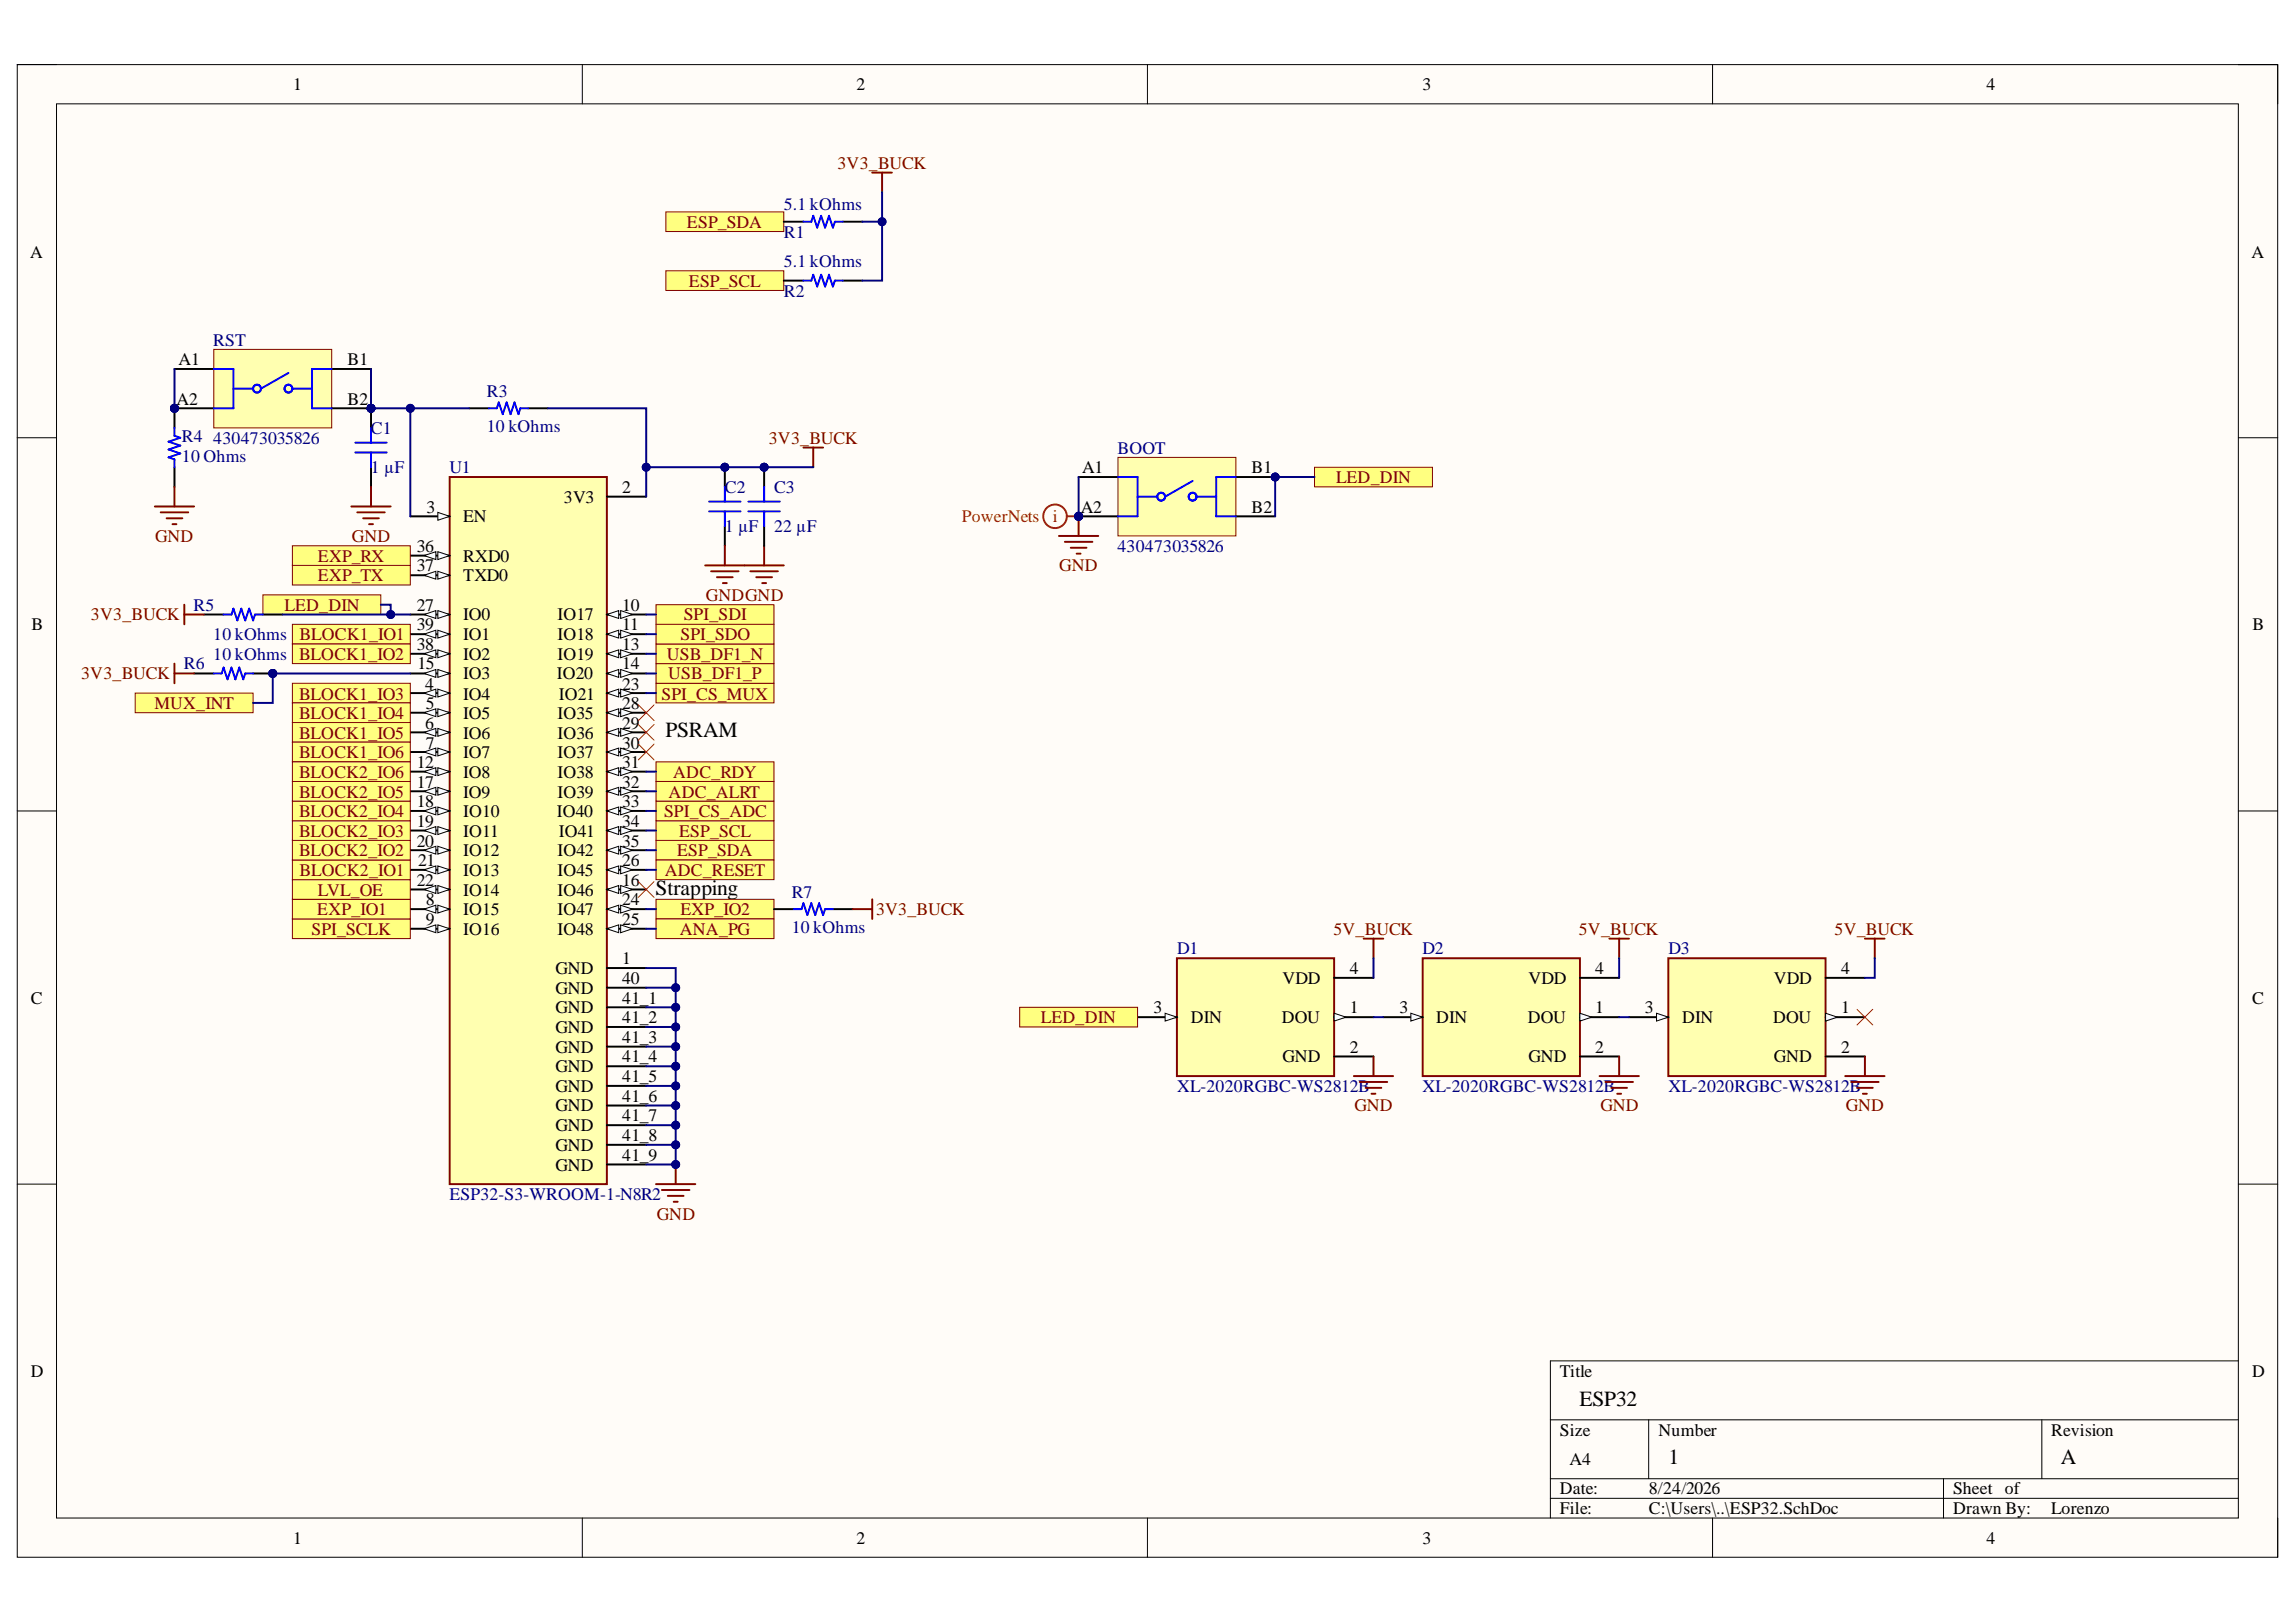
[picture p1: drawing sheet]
<svg xmlns="http://www.w3.org/2000/svg" width="297mm" height="210mm" viewBox="0 0 297 210" stroke-linecap="round" stroke-linejoin="round" font-family="sans-serif">
<defs><g id="words">
<g font-size="2.8">
<text x="86.1" y="95.4">PSRAM</text>
<text x="84.8" y="115.8">Strapping</text>
<text x="204.3" y="181.9">ESP32</text>
<text x="215.8" y="189.5">1</text>
<text x="266.6" y="189.5">A</text>
</g>
<g font-size="2.3">
<text x="37.9" y="11.7">1</text>
<text x="110.8" y="11.7">2</text>
<text x="184" y="11.7">3</text>
<text x="257" y="11.7">4</text>
<text x="3.9" y="33.3">A</text>
<text x="291.3" y="33.3">A</text>
<text x="23.1" y="47.3">A1</text>
<text x="44.9" y="47.3">B1</text>
<text x="22.9" y="52.4">A2</text>
<text x="44.9" y="52.4">B2</text>
<text x="73" y="65.1">3V3</text>
<text x="80.5" y="63.8">2</text>
<text x="140" y="61.3">A1</text>
<text x="161.9" y="61.3">B1</text>
<text x="53.9" y="71.4">36</text>
<text x="55.2" y="66.3">3</text>
<text x="59.9" y="67.6">EN</text>
<text x="139.8" y="66.3">A2</text>
<text x="161.9" y="66.3">B2</text>
<text x="53.9" y="73.9">37</text>
<text x="59.9" y="72.7">RXD0</text>
<text x="59.9" y="75.2">TXD0</text>
<text x="4.1" y="81.6">B</text>
<text x="53.9" y="79">27</text>
<text x="53.9" y="81.6">39</text>
<text x="59.9" y="80.3">IO0</text>
<text x="59.9" y="82.8">IO1</text>
<text x="72.1" y="80.3">IO17</text>
<text x="72.1" y="82.8">IO18</text>
<text x="80.5" y="79">10</text>
<text x="80.5" y="81.6">11</text>
<text x="291.4" y="81.6">B</text>
<text x="53.9" y="84.1">38</text>
<text x="54" y="86.6">15</text>
<text x="55" y="89.3">4</text>
<text x="59.9" y="85.4">IO2</text>
<text x="59.9" y="87.9">IO3</text>
<text x="72" y="87.9">IO20</text>
<text x="72.1" y="85.4">IO19</text>
<text x="80.5" y="84.1">13</text>
<text x="80.5" y="86.6">14</text>
<text x="80.5" y="89.3">23</text>
<text x="55" y="94.3">6</text>
<text x="55.1" y="91.8">5</text>
<text x="59.9" y="90.5">IO4</text>
<text x="59.9" y="93.1">IO5</text>
<text x="59.9" y="95.6">IO6</text>
<text x="72.1" y="93.1">IO35</text>
<text x="72.1" y="95.6">IO36</text>
<text x="72.3" y="90.5">IO21</text>
<text x="80.5" y="91.8">28</text>
<text x="80.5" y="94.3">29</text>
<text x="53.9" y="99.4">12</text>
<text x="53.9" y="101.9">17</text>
<text x="55.1" y="96.9">7</text>
<text x="59.9" y="98.1">IO7</text>
<text x="59.9" y="100.7">IO8</text>
<text x="72.1" y="98.1">IO37</text>
<text x="72.1" y="100.7">IO38</text>
<text x="80.5" y="96.9">30</text>
<text x="80.5" y="99.4">31</text>
<text x="80.5" y="101.9">32</text>
<text x="53.9" y="104.5">18</text>
<text x="53.9" y="107">19</text>
<text x="59.9" y="103.2">IO9</text>
<text x="59.9" y="105.8">IO10</text>
<text x="72" y="105.8">IO40</text>
<text x="72.1" y="103.2">IO39</text>
<text x="80.5" y="104.5">33</text>
<text x="80.5" y="107">34</text>
<text x="53.9" y="109.6">20</text>
<text x="54.1" y="112.1">21</text>
<text x="59.9" y="108.3">IO11</text>
<text x="59.9" y="110.8">IO12</text>
<text x="59.9" y="113.4">IO13</text>
<text x="72.1" y="110.8">IO42</text>
<text x="72.1" y="113.4">IO45</text>
<text x="72.3" y="108.3">IO41</text>
<text x="80.5" y="109.6">35</text>
<text x="80.5" y="112.1">26</text>
<text x="53.9" y="114.6">22</text>
<text x="55.1" y="117.2">8</text>
<text x="55.1" y="119.7">9</text>
<text x="59.9" y="115.9">IO14</text>
<text x="59.9" y="118.4">IO15</text>
<text x="72.1" y="115.9">IO46</text>
<text x="72.1" y="118.4">IO47</text>
<text x="80.5" y="114.6">16</text>
<text x="80.5" y="117.2">24</text>
<text x="80.5" y="119.7">25</text>
<text x="59.9" y="121">IO16</text>
<text x="72.1" y="121">IO48</text>
<text x="80.5" y="124.8">1</text>
<text x="4" y="129.9">C</text>
<text x="71.9" y="126.1">GND</text>
<text x="71.9" y="128.6">GND</text>
<text x="71.9" y="131.1">GND</text>
<text x="80.5" y="127.3">40</text>
<text x="80.5" y="129.9">41_1</text>
<text x="149.2" y="131.1">3</text>
<text x="165.9" y="127.3">VDD</text>
<text x="174.6" y="126.1">4</text>
<text x="174.6" y="131.1">1</text>
<text x="181.1" y="131.1">3</text>
<text x="197.7" y="127.3">VDD</text>
<text x="206.4" y="126.1">4</text>
<text x="206.4" y="131.1">1</text>
<text x="212.8" y="131.1">3</text>
<text x="229.5" y="127.3">VDD</text>
<text x="238.2" y="126.1">4</text>
<text x="238.2" y="131.1">1</text>
<text x="291.3" y="129.9">C</text>
<text x="71.9" y="133.7">GND</text>
<text x="71.9" y="136.2">GND</text>
<text x="80.5" y="132.4">41_2</text>
<text x="80.5" y="134.9">41_3</text>
<text x="80.5" y="137.5">41_4</text>
<text x="154.1" y="132.4">DIN</text>
<text x="165.8" y="132.4">DOU</text>
<text x="165.9" y="137.5">GND</text>
<text x="174.6" y="136.2">2</text>
<text x="185.8" y="132.4">DIN</text>
<text x="197.6" y="132.4">DOU</text>
<text x="197.7" y="137.5">GND</text>
<text x="206.4" y="136.2">2</text>
<text x="217.6" y="132.4">DIN</text>
<text x="229.4" y="132.4">DOU</text>
<text x="229.5" y="137.5">GND</text>
<text x="238.2" y="136.2">2</text>
<text x="71.9" y="138.7">GND</text>
<text x="71.9" y="141.3">GND</text>
<text x="71.9" y="143.8">GND</text>
<text x="80.5" y="140">41_5</text>
<text x="80.5" y="142.6">41_6</text>
<text x="71.9" y="146.4">GND</text>
<text x="71.9" y="149">GND</text>
<text x="80.5" y="145.1">41_7</text>
<text x="80.5" y="147.6">41_8</text>
<text x="71.9" y="151.5">GND</text>
<text x="80.5" y="150.3">41_9</text>
<text x="4" y="178.2">D</text>
<text x="201.8" y="178.2">Title</text>
<text x="291.3" y="178.2">D</text>
<text x="201.8" y="185.8">Size</text>
<text x="214.6" y="185.8">Number</text>
<text x="265.4" y="185.8">Revision</text>
<text x="203.1" y="189.6">A4</text>
<text x="201.8" y="193.4">Date:</text>
<text x="201.8" y="195.9">File:</text>
<text x="213.3" y="193.4">8/24/2026</text>
<text x="213.3" y="195.9">C:\Users\..\ESP32.SchDoc</text>
<text x="252.7" y="193.4">Sheet of</text>
<text x="252.7" y="195.9">Drawn By:</text>
<text x="265.4" y="195.9">Lorenzo</text>
<text x="37.9" y="199.7">1</text>
<text x="110.8" y="199.7">2</text>
<text x="184" y="199.7">3</text>
<text x="257" y="199.7">4</text>
</g>
<g font-size="2.3" fill="#800000">
<text x="108.3" y="21.8">3V3_BUCK</text>
<text x="88.9" y="29.5">ESP_SDA</text>
<text x="89.1" y="37.1">ESP_SCL</text>
<text x="99.5" y="57.4">3V3_BUCK</text>
<text x="172.8" y="62.5">LED_DIN</text>
<text x="20.1" y="70.1">GND</text>
<text x="45.5" y="70.1">GND</text>
<text x="41.1" y="75.2">EXP_TX</text>
<text x="41.1" y="72.7">EXP_RX</text>
<text x="91.3" y="77.7">GNDGND</text>
<text x="137" y="73.9">GND</text>
<text x="11.8" y="80.3">3V3_BUCK</text>
<text x="36.8" y="79">LED_DIN</text>
<text x="38.8" y="82.8">BLOCK1_IO1</text>
<text x="88" y="82.8">SPI_SDO</text>
<text x="88.5" y="80.3">SPI_SDI</text>
<text x="10.5" y="87.9">3V3_BUCK</text>
<text x="38.7" y="85.4">BLOCK1_IO2</text>
<text x="86.3" y="85.4">USB_DF1_N</text>
<text x="86.4" y="87.9">USB_DF1_P</text>
<text x="20" y="91.8">MUX_INT</text>
<text x="38.7" y="90.5">BLOCK1_IO3</text>
<text x="38.7" y="93.1">BLOCK1_IO4</text>
<text x="38.7" y="95.6">BLOCK1_IO5</text>
<text x="85.6" y="90.5">SPI_CS_MUX</text>
<text x="38.7" y="98.1">BLOCK1_IO6</text>
<text x="38.7" y="100.7">BLOCK2_IO6</text>
<text x="87.1" y="100.7">ADC_RDY</text>
<text x="38.7" y="105.8">BLOCK2_IO4</text>
<text x="38.7" y="103.2">BLOCK2_IO5</text>
<text x="85.9" y="105.8">SPI_CS_ADC</text>
<text x="86.5" y="103.2">ADC_ALRT</text>
<text x="38.7" y="110.8">BLOCK2_IO2</text>
<text x="38.7" y="108.3">BLOCK2_IO3</text>
<text x="38.8" y="113.4">BLOCK2_IO1</text>
<text x="86" y="113.4">ADC_RESET</text>
<text x="87.6" y="110.8">ESP_SDA</text>
<text x="87.9" y="108.3">ESP_SCL</text>
<text x="41.1" y="118.4">EXP_IO1</text>
<text x="41.1" y="115.9">LVL_OE</text>
<text x="88" y="118.4">EXP_IO2</text>
<text x="113.3" y="118.4">3V3_BUCK</text>
<text x="40.3" y="121">SPI_SCLK</text>
<text x="87.9" y="121">ANA_PG</text>
<text x="172.5" y="121">5V_BUCK</text>
<text x="204.2" y="121">5V_BUCK</text>
<text x="237.3" y="121">5V_BUCK</text>
<text x="134.7" y="132.4">LED_DIN</text>
<text x="175.2" y="143.8">GND</text>
<text x="207" y="143.8">GND</text>
<text x="238.8" y="143.8">GND</text>
<text x="85" y="157.9">GND</text>
</g>
<g font-size="2.3" fill="#000080">
<text x="101.4" y="27.2">5.1 kOhms</text>
<text x="101.4" y="30.8">R1</text>
<text x="101.4" y="34.6">5.1 kOhms</text>
<text x="101.4" y="38.4">R2</text>
<text x="27.6" y="44.8">RST</text>
<text x="63" y="51.4">R3</text>
<text x="23.5" y="59.7">10 Ohms</text>
<text x="23.5" y="57.2">R4</text>
<text x="27.6" y="57.4">430473035826</text>
<text x="48" y="56.2">C1</text>
<text x="63" y="55.9">10 kOhms</text>
<text x="144.6" y="58.7">BOOT</text>
<text x="48" y="61.3">1 µF</text>
<text x="58.2" y="61.3">U1</text>
<text x="93.8" y="63.8">C2</text>
<text x="100.1" y="63.8">C3</text>
<text x="93.8" y="68.9">1 µF</text>
<text x="100.1" y="68.9">22 µF</text>
<text x="144.6" y="71.4">430473035826</text>
<text x="25.1" y="79">R5</text>
<text x="27.6" y="82.8">10 kOhms</text>
<text x="23.8" y="86.6">R6</text>
<text x="27.6" y="85.4">10 kOhms</text>
<text x="102.4" y="116.2">R7</text>
<text x="102.4" y="120.7">10 kOhms</text>
<text x="152.3" y="123.5">D1</text>
<text x="184" y="123.5">D2</text>
<text x="215.8" y="123.5">D3</text>
<text x="152.3" y="141.3">XL-2020RGBC-WS2812B</text>
<text x="184" y="141.3">XL-2020RGBC-WS2812B</text>
<text x="215.8" y="141.3">XL-2020RGBC-WS2812B</text>
<text x="58.2" y="155.3">ESP32-S3-WROOM-1-N8R2</text>
</g>
<g font-size="2.3" fill="#f00">
<text x="124.4" y="67.6">PowerNets</text>
<text x="136.2" y="67.6">i</text>
</g>
</g></defs>
<path d="M2.2 8.4h292.5v193.1h-292.5z" fill-rule="evenodd" fill="#fffcf8"/>
<path d="M2.2 8.4h292.5v193.1h-292.5z" fill="none" stroke="#000" stroke-width=".13"/>
<path d="M7.3 13.4h282.3v183h-282.3z" fill-rule="evenodd" fill="#fffcf8"/>
<g fill="none" stroke="#000" stroke-width=".13">
<path d="M2.2 8.4h5.1M7.3 13.4h282.3v183h-282.3zM75.3 8.4v5M148.4 8.4v5M221.6 8.4v5M289.6 8.4h5.1v5M2.2 56.7h5.1M289.6 56.7h5.1M2.2 104.9h5.1M289.6 104.9h5.1M2.2 153.2h5.1M289.6 153.2h5.1"/>
<path d="M289.6 176.1h-89v20.3M75.3 196.4v5.1M148.4 196.4v5.1M200.6 183.7h89M200.6 191.4h89M200.6 193.9h89M213.3 183.7v7.7M221.6 196.4v5.1M251.4 191.4v5M264.2 183.7v7.7M294.7 196.4v5.1"/>
</g>
<path d="M152.3 124h20.3v15.3h-20.3z" fill-rule="evenodd" fill="#ffffb0"/>
<path d="M152.3 124h20.3v15.3h-20.3z" fill="none" stroke="#800000" stroke-width=".25"/>
<path d="M147.2 131.6h5.1" fill="none" stroke="#000" stroke-width=".25"/>
<path d="M150.7 131.1l1.6 .5-1.6 .5z" fill="#f8fcff"/>
<path d="M150.7 131.1l1.6 .5-1.6 .5z" fill="none" stroke="#000" stroke-width=".13"/>
<path d="M172.6 126.5h5.1M172.6 131.6h5.1" fill="none" stroke="#000" stroke-width=".25"/>
<path d="M172.6 131.1l1.5 .5-1.5 .5z" fill="#f8fcff"/>
<path d="M172.6 131.1l1.5 .5-1.5 .5z" fill="none" stroke="#000" stroke-width=".13"/>
<path d="M172.6 136.7h5.1" fill="none" stroke="#000" stroke-width=".25"/>
<path d="M58.2 61.7h20.3v91.5h-20.3z" fill-rule="evenodd" fill="#ffffb0"/>
<path d="M58.2 61.7h20.3v91.5h-20.3z" fill="none" stroke="#800000" stroke-width=".25"/>
<path d="M53.1 66.8h5.1" fill="none" stroke="#000" stroke-width=".25"/>
<path d="M56.6 66.3l1.6 .5-1.6 .5z" fill="#f8fcff"/>
<path d="M56.6 66.3l1.6 .5-1.6 .5z" fill="none" stroke="#000" stroke-width=".13"/>
<path d="M53.1 71.9h5.1" fill="none" stroke="#000" stroke-width=".25"/>
<path d="M56.6 71.4l1.6 .5-1.6 .5z" fill="#f8fcff"/>
<path d="M56.6 71.4l1.6 .5-1.6 .5z" fill="none" stroke="#000" stroke-width=".13"/>
<path d="M54.9 71.9l1.5-.5v1z" fill="#f8fcff"/>
<path d="M54.9 71.9l1.5-.5v1z" fill="none" stroke="#000" stroke-width=".13"/>
<path d="M53.1 74.4h5.1" fill="none" stroke="#000" stroke-width=".25"/>
<path d="M56.6 73.9l1.6 .5-1.6 .6z" fill="#f8fcff"/>
<path d="M56.6 73.9l1.6 .5-1.6 .6z" fill="none" stroke="#000" stroke-width=".13"/>
<path d="M54.9 74.4l1.5-.5v1.1z" fill="#f8fcff"/>
<path d="M54.9 74.4l1.5-.5v1.1z" fill="none" stroke="#000" stroke-width=".13"/>
<path d="M53.1 79.5h5.1" fill="none" stroke="#000" stroke-width=".25"/>
<path d="M56.6 79l1.6 .5-1.6 .5z" fill="#f8fcff"/>
<path d="M56.6 79l1.6 .5-1.6 .5z" fill="none" stroke="#000" stroke-width=".13"/>
<path d="M54.9 79.5l1.5-.5v1z" fill="#f8fcff"/>
<path d="M54.9 79.5l1.5-.5v1z" fill="none" stroke="#000" stroke-width=".13"/>
<path d="M53.1 82.1h5.1" fill="none" stroke="#000" stroke-width=".25"/>
<path d="M56.6 81.6l1.6 .5-1.6 .5z" fill="#f8fcff"/>
<path d="M56.6 81.6l1.6 .5-1.6 .5z" fill="none" stroke="#000" stroke-width=".13"/>
<path d="M54.9 82.1l1.5-.5v1z" fill="#f8fcff"/>
<path d="M54.9 82.1l1.5-.5v1z" fill="none" stroke="#000" stroke-width=".13"/>
<path d="M53.1 84.6h5.1" fill="none" stroke="#000" stroke-width=".25"/>
<path d="M56.6 84.1l1.6 .5-1.6 .5z" fill="#f8fcff"/>
<path d="M56.6 84.1l1.6 .5-1.6 .5z" fill="none" stroke="#000" stroke-width=".13"/>
<path d="M54.9 84.6l1.5-.5v1z" fill="#f8fcff"/>
<path d="M54.9 84.6l1.5-.5v1z" fill="none" stroke="#000" stroke-width=".13"/>
<path d="M53.1 87.2h5.1" fill="none" stroke="#000" stroke-width=".25"/>
<path d="M56.6 86.6l1.6 .6-1.6 .5z" fill="#f8fcff"/>
<path d="M56.6 86.6l1.6 .6-1.6 .5z" fill="none" stroke="#000" stroke-width=".13"/>
<path d="M54.9 87.2l1.5-.6v1.1z" fill="#f8fcff"/>
<path d="M54.9 87.2l1.5-.6v1.1z" fill="none" stroke="#000" stroke-width=".13"/>
<path d="M53.1 89.7h5.1" fill="none" stroke="#000" stroke-width=".25"/>
<path d="M56.6 89.2l1.6 .5-1.6 .5z" fill="#f8fcff"/>
<path d="M56.6 89.2l1.6 .5-1.6 .5z" fill="none" stroke="#000" stroke-width=".13"/>
<path d="M54.9 89.7l1.5-.5v1z" fill="#f8fcff"/>
<path d="M54.9 89.7l1.5-.5v1z" fill="none" stroke="#000" stroke-width=".13"/>
<path d="M53.1 92.2h5.1" fill="none" stroke="#000" stroke-width=".25"/>
<path d="M56.6 91.7l1.6 .5-1.6 .5z" fill="#f8fcff"/>
<path d="M56.6 91.7l1.6 .5-1.6 .5z" fill="none" stroke="#000" stroke-width=".13"/>
<path d="M54.9 92.2l1.5-.5v1z" fill="#f8fcff"/>
<path d="M54.9 92.2l1.5-.5v1z" fill="none" stroke="#000" stroke-width=".13"/>
<path d="M53.1 94.8h5.1" fill="none" stroke="#000" stroke-width=".25"/>
<path d="M56.6 94.3l1.6 .5-1.6 .5z" fill="#f8fcff"/>
<path d="M56.6 94.3l1.6 .5-1.6 .5z" fill="none" stroke="#000" stroke-width=".13"/>
<path d="M54.9 94.8l1.5-.5v1z" fill="#f8fcff"/>
<path d="M54.9 94.8l1.5-.5v1z" fill="none" stroke="#000" stroke-width=".13"/>
<path d="M53.1 97.3h5.1" fill="none" stroke="#000" stroke-width=".25"/>
<path d="M56.6 96.8l1.6 .5-1.6 .5z" fill="#f8fcff"/>
<path d="M56.6 96.8l1.6 .5-1.6 .5z" fill="none" stroke="#000" stroke-width=".13"/>
<path d="M54.9 97.3l1.5-.5v1z" fill="#f8fcff"/>
<path d="M54.9 97.3l1.5-.5v1z" fill="none" stroke="#000" stroke-width=".13"/>
<path d="M53.1 99.9h5.1" fill="none" stroke="#000" stroke-width=".25"/>
<path d="M56.6 99.3l1.6 .6-1.6 .5z" fill="#f8fcff"/>
<path d="M56.6 99.3l1.6 .6-1.6 .5z" fill="none" stroke="#000" stroke-width=".13"/>
<path d="M54.9 99.9l1.5-.6v1.1z" fill="#f8fcff"/>
<path d="M54.9 99.9l1.5-.6v1.1z" fill="none" stroke="#000" stroke-width=".13"/>
<path d="M53.1 102.4h5.1" fill="none" stroke="#000" stroke-width=".25"/>
<path d="M56.6 101.9l1.6 .5-1.6 .5z" fill="#f8fcff"/>
<path d="M56.6 101.9l1.6 .5-1.6 .5z" fill="none" stroke="#000" stroke-width=".13"/>
<path d="M54.9 102.4l1.5-.5v1z" fill="#f8fcff"/>
<path d="M54.9 102.4l1.5-.5v1z" fill="none" stroke="#000" stroke-width=".13"/>
<path d="M53.1 104.9h5.1" fill="none" stroke="#000" stroke-width=".25"/>
<path d="M56.6 104.4l1.6 .5-1.6 .6z" fill="#f8fcff"/>
<path d="M56.6 104.4l1.6 .5-1.6 .6z" fill="none" stroke="#000" stroke-width=".13"/>
<path d="M54.9 104.9l1.5-.5v1.1z" fill="#f8fcff"/>
<path d="M54.9 104.9l1.5-.5v1.1z" fill="none" stroke="#000" stroke-width=".13"/>
<path d="M53.1 107.5h5.1" fill="none" stroke="#000" stroke-width=".25"/>
<path d="M56.6 107l1.6 .5-1.6 .5z" fill="#f8fcff"/>
<path d="M56.6 107l1.6 .5-1.6 .5z" fill="none" stroke="#000" stroke-width=".13"/>
<path d="M54.9 107.5l1.5-.5v1z" fill="#f8fcff"/>
<path d="M54.9 107.5l1.5-.5v1z" fill="none" stroke="#000" stroke-width=".13"/>
<path d="M53.1 110h5.1" fill="none" stroke="#000" stroke-width=".25"/>
<path d="M56.6 109.5l1.6 .5-1.6 .5z" fill="#f8fcff"/>
<path d="M56.6 109.5l1.6 .5-1.6 .5z" fill="none" stroke="#000" stroke-width=".13"/>
<path d="M54.9 110l1.5-.5v1z" fill="#f8fcff"/>
<path d="M54.9 110l1.5-.5v1z" fill="none" stroke="#000" stroke-width=".13"/>
<path d="M53.1 112.6h5.1" fill="none" stroke="#000" stroke-width=".25"/>
<path d="M56.6 112.1l1.6 .5-1.6 .5z" fill="#f8fcff"/>
<path d="M56.6 112.1l1.6 .5-1.6 .5z" fill="none" stroke="#000" stroke-width=".13"/>
<path d="M54.9 112.6l1.5-.5v1z" fill="#f8fcff"/>
<path d="M54.9 112.6l1.5-.5v1z" fill="none" stroke="#000" stroke-width=".13"/>
<path d="M53.1 115.1h5.1" fill="none" stroke="#000" stroke-width=".25"/>
<path d="M56.6 114.6l1.6 .5-1.6 .5z" fill="#f8fcff"/>
<path d="M56.6 114.6l1.6 .5-1.6 .5z" fill="none" stroke="#000" stroke-width=".13"/>
<path d="M54.9 115.1l1.5-.5v1z" fill="#f8fcff"/>
<path d="M54.9 115.1l1.5-.5v1z" fill="none" stroke="#000" stroke-width=".13"/>
<path d="M53.1 117.6h5.1" fill="none" stroke="#000" stroke-width=".25"/>
<path d="M56.6 117.1l1.6 .5-1.6 .6z" fill="#f8fcff"/>
<path d="M56.6 117.1l1.6 .5-1.6 .6z" fill="none" stroke="#000" stroke-width=".13"/>
<path d="M54.9 117.6l1.5-.5v1.1z" fill="#f8fcff"/>
<path d="M54.9 117.6l1.5-.5v1.1z" fill="none" stroke="#000" stroke-width=".13"/>
<path d="M53.1 120.2h5.1" fill="none" stroke="#000" stroke-width=".25"/>
<path d="M56.6 119.7l1.6 .5-1.6 .5z" fill="#f8fcff"/>
<path d="M56.6 119.7l1.6 .5-1.6 .5z" fill="none" stroke="#000" stroke-width=".13"/>
<path d="M54.9 120.2l1.5-.5v1z" fill="#f8fcff"/>
<path d="M54.9 120.2l1.5-.5v1z" fill="none" stroke="#000" stroke-width=".13"/>
<path d="M78.5 64.3h5.1M78.5 79.5h5.1" fill="none" stroke="#000" stroke-width=".25"/>
<path d="M78.5 79.5l1.5-.5v1z" fill="#f8fcff"/>
<path d="M78.5 79.5l1.5-.5v1z" fill="none" stroke="#000" stroke-width=".13"/>
<path d="M80.3 79l1.5 .5-1.5 .5z" fill="#f8fcff"/>
<path d="M80.3 79l1.5 .5-1.5 .5z" fill="none" stroke="#000" stroke-width=".13"/>
<path d="M78.5 82.1h5.1" fill="none" stroke="#000" stroke-width=".25"/>
<path d="M78.5 82.1l1.5-.5v1z" fill="#f8fcff"/>
<path d="M78.5 82.1l1.5-.5v1z" fill="none" stroke="#000" stroke-width=".13"/>
<path d="M80.3 81.6l1.5 .5-1.5 .5z" fill="#f8fcff"/>
<path d="M80.3 81.6l1.5 .5-1.5 .5z" fill="none" stroke="#000" stroke-width=".13"/>
<path d="M78.5 84.6h5.1" fill="none" stroke="#000" stroke-width=".25"/>
<path d="M78.5 84.6l1.5-.5v1z" fill="#f8fcff"/>
<path d="M78.5 84.6l1.5-.5v1z" fill="none" stroke="#000" stroke-width=".13"/>
<path d="M80.3 84.1l1.5 .5-1.5 .5z" fill="#f8fcff"/>
<path d="M80.3 84.1l1.5 .5-1.5 .5z" fill="none" stroke="#000" stroke-width=".13"/>
<path d="M78.5 87.2h5.1" fill="none" stroke="#000" stroke-width=".25"/>
<path d="M78.5 87.2l1.5-.6v1.1z" fill="#f8fcff"/>
<path d="M78.5 87.2l1.5-.6v1.1z" fill="none" stroke="#000" stroke-width=".13"/>
<path d="M80.3 86.6l1.5 .6-1.5 .5z" fill="#f8fcff"/>
<path d="M80.3 86.6l1.5 .6-1.5 .5z" fill="none" stroke="#000" stroke-width=".13"/>
<path d="M78.5 89.7h5.1" fill="none" stroke="#000" stroke-width=".25"/>
<path d="M78.5 89.7l1.5-.5v1z" fill="#f8fcff"/>
<path d="M78.5 89.7l1.5-.5v1z" fill="none" stroke="#000" stroke-width=".13"/>
<path d="M80.3 89.2l1.5 .5-1.5 .5z" fill="#f8fcff"/>
<path d="M80.3 89.2l1.5 .5-1.5 .5z" fill="none" stroke="#000" stroke-width=".13"/>
<path d="M78.5 92.2h5.1" fill="none" stroke="#000" stroke-width=".25"/>
<path d="M78.5 92.2l1.5-.5v1z" fill="#f8fcff"/>
<path d="M78.5 92.2l1.5-.5v1z" fill="none" stroke="#000" stroke-width=".13"/>
<path d="M80.3 91.7l1.5 .5-1.5 .5z" fill="#f8fcff"/>
<path d="M80.3 91.7l1.5 .5-1.5 .5z" fill="none" stroke="#000" stroke-width=".13"/>
<path d="M78.5 94.8h5.1" fill="none" stroke="#000" stroke-width=".25"/>
<path d="M78.5 94.8l1.5-.5v1z" fill="#f8fcff"/>
<path d="M78.5 94.8l1.5-.5v1z" fill="none" stroke="#000" stroke-width=".13"/>
<path d="M80.3 94.3l1.5 .5-1.5 .5z" fill="#f8fcff"/>
<path d="M80.3 94.3l1.5 .5-1.5 .5z" fill="none" stroke="#000" stroke-width=".13"/>
<path d="M78.5 97.3h5.1" fill="none" stroke="#000" stroke-width=".25"/>
<path d="M78.5 97.3l1.5-.5v1z" fill="#f8fcff"/>
<path d="M78.5 97.3l1.5-.5v1z" fill="none" stroke="#000" stroke-width=".13"/>
<path d="M80.3 96.8l1.5 .5-1.5 .5z" fill="#f8fcff"/>
<path d="M80.3 96.8l1.5 .5-1.5 .5z" fill="none" stroke="#000" stroke-width=".13"/>
<path d="M78.5 99.9h5.1" fill="none" stroke="#000" stroke-width=".25"/>
<path d="M78.5 99.9l1.5-.6v1.1z" fill="#f8fcff"/>
<path d="M78.5 99.9l1.5-.6v1.1z" fill="none" stroke="#000" stroke-width=".13"/>
<path d="M80.3 99.3l1.5 .6-1.5 .5z" fill="#f8fcff"/>
<path d="M80.3 99.3l1.5 .6-1.5 .5z" fill="none" stroke="#000" stroke-width=".13"/>
<path d="M78.5 102.4h5.1" fill="none" stroke="#000" stroke-width=".25"/>
<path d="M78.5 102.4l1.5-.5v1z" fill="#f8fcff"/>
<path d="M78.5 102.4l1.5-.5v1z" fill="none" stroke="#000" stroke-width=".13"/>
<path d="M80.3 101.9l1.5 .5-1.5 .5z" fill="#f8fcff"/>
<path d="M80.3 101.9l1.5 .5-1.5 .5z" fill="none" stroke="#000" stroke-width=".13"/>
<path d="M78.5 104.9h5.1" fill="none" stroke="#000" stroke-width=".25"/>
<path d="M78.5 104.9l1.5-.5v1.1z" fill="#f8fcff"/>
<path d="M78.5 104.9l1.5-.5v1.1z" fill="none" stroke="#000" stroke-width=".13"/>
<path d="M80.3 104.4l1.5 .5-1.5 .6z" fill="#f8fcff"/>
<path d="M80.3 104.4l1.5 .5-1.5 .6z" fill="none" stroke="#000" stroke-width=".13"/>
<path d="M78.5 107.5h5.1" fill="none" stroke="#000" stroke-width=".25"/>
<path d="M78.5 107.5l1.5-.5v1z" fill="#f8fcff"/>
<path d="M78.5 107.5l1.5-.5v1z" fill="none" stroke="#000" stroke-width=".13"/>
<path d="M80.3 107l1.5 .5-1.5 .5z" fill="#f8fcff"/>
<path d="M80.3 107l1.5 .5-1.5 .5z" fill="none" stroke="#000" stroke-width=".13"/>
<path d="M78.5 110h5.1" fill="none" stroke="#000" stroke-width=".25"/>
<path d="M78.5 110l1.5-.5v1z" fill="#f8fcff"/>
<path d="M78.5 110l1.5-.5v1z" fill="none" stroke="#000" stroke-width=".13"/>
<path d="M80.3 109.5l1.5 .5-1.5 .5z" fill="#f8fcff"/>
<path d="M80.3 109.5l1.5 .5-1.5 .5z" fill="none" stroke="#000" stroke-width=".13"/>
<path d="M78.5 112.6h5.1" fill="none" stroke="#000" stroke-width=".25"/>
<path d="M78.5 112.6l1.5-.5v1z" fill="#f8fcff"/>
<path d="M78.5 112.6l1.5-.5v1z" fill="none" stroke="#000" stroke-width=".13"/>
<path d="M80.3 112.1l1.5 .5-1.5 .5z" fill="#f8fcff"/>
<path d="M80.3 112.1l1.5 .5-1.5 .5z" fill="none" stroke="#000" stroke-width=".13"/>
<path d="M78.5 115.1h5.1" fill="none" stroke="#000" stroke-width=".25"/>
<path d="M78.5 115.1l1.5-.5v1z" fill="#f8fcff"/>
<path d="M78.5 115.1l1.5-.5v1z" fill="none" stroke="#000" stroke-width=".13"/>
<path d="M80.3 114.6l1.5 .5-1.5 .5z" fill="#f8fcff"/>
<path d="M80.3 114.6l1.5 .5-1.5 .5z" fill="none" stroke="#000" stroke-width=".13"/>
<path d="M78.5 117.6h5.1" fill="none" stroke="#000" stroke-width=".25"/>
<path d="M78.5 117.6l1.5-.5v1.1z" fill="#f8fcff"/>
<path d="M78.5 117.6l1.5-.5v1.1z" fill="none" stroke="#000" stroke-width=".13"/>
<path d="M80.3 117.1l1.5 .5-1.5 .6z" fill="#f8fcff"/>
<path d="M80.3 117.1l1.5 .5-1.5 .6z" fill="none" stroke="#000" stroke-width=".13"/>
<path d="M78.5 120.2h5.1" fill="none" stroke="#000" stroke-width=".25"/>
<path d="M78.5 120.2l1.5-.5v1z" fill="#f8fcff"/>
<path d="M78.5 120.2l1.5-.5v1z" fill="none" stroke="#000" stroke-width=".13"/>
<path d="M80.3 119.7l1.5 .5-1.5 .5z" fill="#f8fcff"/>
<path d="M80.3 119.7l1.5 .5-1.5 .5z" fill="none" stroke="#000" stroke-width=".13"/>
<path d="M78.5 125.3h5.1M78.5 127.8h5.1M78.5 130.4h5.1M78.5 132.9h5.1M78.5 135.4h5.1M78.5 138h5.1M78.5 140.5h5.1M78.5 143.1h5.1M78.5 145.6h5.1M78.5 148.1h5.1M78.5 150.7h5.1" fill="none" stroke="#000" stroke-width=".25"/>
<path d="M84.9 108.8h15.2v2.5h-15.2z" fill-rule="evenodd" fill="#ffff80"/>
<path d="M84.9 108.8h15.2v2.5h-15.2z" fill="none" stroke="#800000" stroke-width=".13"/>
<path d="M84.9 106.2h15.2v2.6h-15.2z" fill-rule="evenodd" fill="#ffff80"/>
<path d="M84.9 106.2h15.2v2.6h-15.2z" fill="none" stroke="#800000" stroke-width=".13"/>
<path d="M37.8 118.9h15.3v2.6h-15.3z" fill-rule="evenodd" fill="#ffff80"/>
<path d="M37.8 118.9h15.3v2.6h-15.3z" fill="none" stroke="#800000" stroke-width=".13"/>
<path d="M84.9 88.4h15.2v2.6h-15.2z" fill-rule="evenodd" fill="#ffff80"/>
<path d="M84.9 88.4h15.2v2.6h-15.2z" fill="none" stroke="#800000" stroke-width=".13"/>
<path d="M84.9 111.3h15.2v2.5h-15.2z" fill-rule="evenodd" fill="#ffff80"/>
<path d="M84.9 111.3h15.2v2.5h-15.2z" fill="none" stroke="#800000" stroke-width=".13"/>
<path d="M86.1 27.4h15.3v2.6h-15.3z" fill-rule="evenodd" fill="#ffff80"/>
<path d="M86.1 27.4h15.3v2.6h-15.3z" fill="none" stroke="#800000" stroke-width=".13"/>
<path d="M86.1 35h15.3v2.6h-15.3z" fill-rule="evenodd" fill="#ffff80"/>
<path d="M86.1 35h15.3v2.6h-15.3z" fill="none" stroke="#800000" stroke-width=".13"/>
<path d="M101.4 28.7h2.5M101.4 36.3h2.5M109 28.7h2.6M109 36.3h2.6" fill="none" stroke="#000" stroke-width=".25"/>
<path d="M103.9 28.7h1.1l.2-.8 .5 1.6 .5-1.6 .5 1.6 .6-1.6 .5 1.6 .2-.8h1M103.9 36.3h1.1l.2-.7 .5 1.5 .5-1.5 .5 1.5 .6-1.5 .5 1.5 .2-.8h1" fill="none" stroke="#00f" stroke-width=".25"/>
<circle cx="93.8" cy="60.5" r=".51" fill="#000080"/>
<circle cx="93.8" cy="60.5" r=".51" fill="none" stroke="#000080" stroke-width=".13"/>
<path d="M93.8 60.5v2.5M93.8 68.1v2.5" fill="none" stroke="#000" stroke-width=".25"/>
<circle cx="93.8" cy="60.5" r=".51" fill="#000080"/>
<circle cx="93.8" cy="60.5" r=".51" fill="none" stroke="#000080" stroke-width=".13"/>
<path d="M91.7 64.9h4.1M91.7 66.2h4.1M93.8 63v1.9M93.8 66.2v1.9" fill="none" stroke="#00f" stroke-width=".25"/>
<path d="M91.2 73.2h10.2M92 73.9h3.6M92.8 74.7h2M93.5 75.5h.5M93.8 70.6v2.6M97.1 73.9h3.5M97.8 74.7h2.1M98.6 75.5h.5M98.9 70.6v2.6" fill="none" stroke="#800000" stroke-width=".25"/>
<circle cx="48" cy="52.8" r=".51" fill="#000080"/>
<circle cx="48" cy="52.8" r=".51" fill="none" stroke="#000080" stroke-width=".13"/>
<path d="M48 52.8v2.6M48 60.5v2.5" fill="none" stroke="#000" stroke-width=".25"/>
<circle cx="48" cy="52.8" r=".51" fill="#000080"/>
<circle cx="48" cy="52.8" r=".51" fill="none" stroke="#000080" stroke-width=".13"/>
<path d="M46 57.3h4M46 58.6h4M48 55.4v1.9M48 58.6v1.9M63.3 52.8h1l.2-.7 .5 1.5 .5-1.5 .6 1.5 .5-1.5 .5 1.5 .2-.8h1" fill="none" stroke="#00f" stroke-width=".25"/>
<path d="M45.5 65.5h5M46.2 66.3h3.6M47 67.1h2M47.7 67.8h.6M48 63v2.5" fill="none" stroke="#800000" stroke-width=".25"/>
<path d="M60.7 52.8h2.6M68.3 52.8h2.6" fill="none" stroke="#000" stroke-width=".25"/>
<circle cx="22.6" cy="52.8" r=".51" fill="#000080"/>
<circle cx="22.6" cy="52.8" r=".51" fill="none" stroke="#000080" stroke-width=".13"/>
<circle cx="48" cy="52.8" r=".51" fill="#000080"/>
<circle cx="48" cy="52.8" r=".51" fill="none" stroke="#000080" stroke-width=".13"/>
<path d="M27.7 45.2h15.2v10.2h-15.2z" fill-rule="evenodd" fill="#ffffb0"/>
<path d="M27.7 45.2h15.2v10.2h-15.2z" fill="none" stroke="#800000" stroke-width=".13"/>
<path d="M22.6 47.8h5.1M22.6 52.8h5.1" fill="none" stroke="#000" stroke-width=".25"/>
<circle cx="22.6" cy="52.8" r=".51" fill="#000080"/>
<circle cx="22.6" cy="52.8" r=".51" fill="none" stroke="#000080" stroke-width=".13"/>
<path d="M42.9 52.8h5.1" fill="none" stroke="#000" stroke-width=".25"/>
<circle cx="48" cy="52.8" r=".51" fill="#000080"/>
<circle cx="48" cy="52.8" r=".51" fill="none" stroke="#000080" stroke-width=".13"/>
<path d="M42.9 47.8h5.1" fill="none" stroke="#000" stroke-width=".25"/>
<g fill="none" stroke="#00f" stroke-width=".25">
<path d="M27.7 47.8h2.5v5h-2.5M30.2 50.3h2.5M37.3 48.3l-3.5 2M37.8 50.3h2.6M42.9 47.8h-2.5v5h2.5"/>
<circle cx="33.2" cy="50.3" r=".51"/>
<circle cx="37.3" cy="50.3" r=".51"/>
</g>
<circle cx="22.6" cy="52.8" r=".51" fill="#000080"/>
<circle cx="22.6" cy="52.8" r=".51" fill="none" stroke="#000080" stroke-width=".13"/>
<path d="M22.6 52.8v2.6" fill="none" stroke="#000" stroke-width=".25"/>
<circle cx="22.6" cy="52.8" r=".51" fill="#000080"/>
<circle cx="22.6" cy="52.8" r=".51" fill="none" stroke="#000080" stroke-width=".13"/>
<path d="M22.6 60.5v2.5" fill="none" stroke="#000" stroke-width=".25"/>
<path d="M22.6 55.4v1l.7 .3-1.5 .5 1.5 .5-1.5 .5 1.5 .5-1.5 .5 .8 .2v1.1" fill="none" stroke="#00f" stroke-width=".25"/>
<path d="M20 65.5h5.1M20.8 66.3h3.6M21.6 67.1h2M22.3 67.8h.5M22.6 63v2.5M84.9 153.2h5.1M85.6 154h3.6M86.4 154.8h2M87.2 155.5h.5M87.4 150.7v2.5" fill="none" stroke="#800000" stroke-width=".25"/>
<circle cx="87.4" cy="150.7" r=".51" fill="#000080"/>
<circle cx="87.4" cy="150.7" r=".51" fill="none" stroke="#000080" stroke-width=".13"/>
<path d="M175.2 139.3h5M176.4 121.5h2.6M177.7 121.5v2.5M177.7 136.7v2.6M175.9 140h3.6M176.7 140.8h2M177.4 141.5h.5" fill="none" stroke="#800000" stroke-width=".25"/>
<path d="M184 124h20.4v15.3h-20.4z" fill-rule="evenodd" fill="#ffffb0"/>
<path d="M184 124h20.4v15.3h-20.4z" fill="none" stroke="#800000" stroke-width=".25"/>
<path d="M179 131.6h5" fill="none" stroke="#000" stroke-width=".25"/>
<path d="M182.5 131.1l1.5 .5-1.5 .5z" fill="#f8fcff"/>
<path d="M182.5 131.1l1.5 .5-1.5 .5z" fill="none" stroke="#000" stroke-width=".13"/>
<path d="M204.4 126.5h5.1M204.4 131.6h5.1" fill="none" stroke="#000" stroke-width=".25"/>
<path d="M204.4 131.1l1.5 .5-1.5 .5z" fill="#f8fcff"/>
<path d="M204.4 131.1l1.5 .5-1.5 .5z" fill="none" stroke="#000" stroke-width=".13"/>
<path d="M204.4 136.7h5.1" fill="none" stroke="#000" stroke-width=".25"/>
<path d="M206.9 139.3h5.1M208.2 121.5h2.5M209.5 121.5v2.5M209.5 136.7v2.6M207.7 140h3.6M208.5 140.8h2M209.2 141.5h.5" fill="none" stroke="#800000" stroke-width=".25"/>
<path d="M215.8 124h20.4v15.3h-20.4z" fill-rule="evenodd" fill="#ffffb0"/>
<path d="M215.8 124h20.4v15.3h-20.4z" fill="none" stroke="#800000" stroke-width=".25"/>
<path d="M210.7 131.6h5.1" fill="none" stroke="#000" stroke-width=".25"/>
<path d="M214.3 131.1l1.5 .5-1.5 .5z" fill="#f8fcff"/>
<path d="M214.3 131.1l1.5 .5-1.5 .5z" fill="none" stroke="#000" stroke-width=".13"/>
<path d="M236.2 126.5h5.1M236.2 131.6h5.1" fill="none" stroke="#000" stroke-width=".25"/>
<path d="M236.2 131.1l1.5 .5-1.5 .5z" fill="#f8fcff"/>
<path d="M236.2 131.1l1.5 .5-1.5 .5z" fill="none" stroke="#000" stroke-width=".13"/>
<path d="M236.2 136.7h5.1" fill="none" stroke="#000" stroke-width=".25"/>
<path d="M238.7 139.3h5.1M241.3 136.7v2.6M241.3 121.5h2.5M242.5 121.5v2.5M239.5 140h3.5M240.2 140.8h2.1M241 141.5h.5" fill="none" stroke="#800000" stroke-width=".25"/>
<path d="M240.2 130.6l2.1 2M242.3 130.6l-2.1 2" fill="none" stroke="#f00" stroke-width=".13"/>
<path d="M34 77h15.3v2.5h-15.3z" fill-rule="evenodd" fill="#ffff80"/>
<path d="M34 77h15.3v2.5h-15.3z" fill="none" stroke="#800000" stroke-width=".13"/>
<path d="M131.9 130.4h15.3v2.5h-15.3z" fill-rule="evenodd" fill="#ffff80"/>
<path d="M131.9 130.4h15.3v2.5h-15.3z" fill="none" stroke="#800000" stroke-width=".13"/>
<path d="M82.6 91.2l2 2.1M82.6 93.8l2 2M82.6 96.3l2 2M84.6 91.2l-2 2.1M84.6 93.8l-2 2M84.6 96.3l-2 2M82.6 114.1l2 2M84.6 114.1l-2 2" fill="none" stroke="#f00" stroke-width=".13"/>
<path d="M26.4 79.5h2.5M34 79.5h2.6" fill="none" stroke="#000" stroke-width=".25"/>
<path d="M28.9 79.5h1l.3-.7 .5 1.5 .5-1.5 .5 1.5 .5-1.5 .5 1.5 .3-.8h1" fill="none" stroke="#00f" stroke-width=".25"/>
<path d="M84.9 85.9h15.2v2.5h-15.2z" fill-rule="evenodd" fill="#ffff80"/>
<path d="M84.9 85.9h15.2v2.5h-15.2z" fill="none" stroke="#800000" stroke-width=".13"/>
<path d="M84.9 83.3h15.2v2.6h-15.2z" fill-rule="evenodd" fill="#ffff80"/>
<path d="M84.9 83.3h15.2v2.6h-15.2z" fill="none" stroke="#800000" stroke-width=".13"/>
<circle cx="35.3" cy="87.2" r=".51" fill="#000080"/>
<circle cx="35.3" cy="87.2" r=".51" fill="none" stroke="#000080" stroke-width=".13"/>
<path d="M32.7 87.2h2.6" fill="none" stroke="#000" stroke-width=".25"/>
<circle cx="35.3" cy="87.2" r=".51" fill="#000080"/>
<circle cx="35.3" cy="87.2" r=".51" fill="none" stroke="#000080" stroke-width=".13"/>
<path d="M25.1 87.2h2.6" fill="none" stroke="#000" stroke-width=".25"/>
<path d="M27.7 87.2h1l.2-.8 .5 1.5 .5-1.5 .6 1.5 .5-1.5 .5 1.5 .2-.7h1" fill="none" stroke="#00f" stroke-width=".25"/>
<path d="M84.9 80.8h15.2v2.5h-15.2z" fill-rule="evenodd" fill="#ffff80"/>
<path d="M84.9 80.8h15.2v2.5h-15.2z" fill="none" stroke="#800000" stroke-width=".13"/>
<path d="M84.9 78.3h15.2v2.5h-15.2z" fill-rule="evenodd" fill="#ffff80"/>
<path d="M84.9 78.3h15.2v2.5h-15.2z" fill="none" stroke="#800000" stroke-width=".13"/>
<path d="M37.8 80.8h15.3v2.5h-15.3z" fill-rule="evenodd" fill="#ffff80"/>
<path d="M37.8 80.8h15.3v2.5h-15.3z" fill="none" stroke="#800000" stroke-width=".13"/>
<path d="M37.8 83.3h15.3v2.6h-15.3z" fill-rule="evenodd" fill="#ffff80"/>
<path d="M37.8 83.3h15.3v2.6h-15.3z" fill="none" stroke="#800000" stroke-width=".13"/>
<path d="M37.8 88.4h15.3v2.6h-15.3z" fill-rule="evenodd" fill="#ffff80"/>
<path d="M37.8 88.4h15.3v2.6h-15.3z" fill="none" stroke="#800000" stroke-width=".13"/>
<path d="M37.8 91h15.3v2.5h-15.3z" fill-rule="evenodd" fill="#ffff80"/>
<path d="M37.8 91h15.3v2.5h-15.3z" fill="none" stroke="#800000" stroke-width=".13"/>
<path d="M37.8 93.5h15.3v2.5h-15.3z" fill-rule="evenodd" fill="#ffff80"/>
<path d="M37.8 93.5h15.3v2.5h-15.3z" fill="none" stroke="#800000" stroke-width=".13"/>
<path d="M37.8 96h15.3v2.6h-15.3z" fill-rule="evenodd" fill="#ffff80"/>
<path d="M37.8 96h15.3v2.6h-15.3z" fill="none" stroke="#800000" stroke-width=".13"/>
<path d="M37.8 73.2h15.3v2.5h-15.3z" fill-rule="evenodd" fill="#ffff80"/>
<path d="M37.8 73.2h15.3v2.5h-15.3z" fill="none" stroke="#800000" stroke-width=".13"/>
<path d="M37.8 116.4h15.3v2.5h-15.3z" fill-rule="evenodd" fill="#ffff80"/>
<path d="M37.8 116.4h15.3v2.5h-15.3z" fill="none" stroke="#800000" stroke-width=".13"/>
<path d="M37.8 70.6h15.3v2.6h-15.3z" fill-rule="evenodd" fill="#ffff80"/>
<path d="M37.8 70.6h15.3v2.6h-15.3z" fill="none" stroke="#800000" stroke-width=".13"/>
<path d="M37.8 113.8h15.3v2.6h-15.3z" fill-rule="evenodd" fill="#ffff80"/>
<path d="M37.8 113.8h15.3v2.6h-15.3z" fill="none" stroke="#800000" stroke-width=".13"/>
<path d="M84.9 116.4h15.2v2.5h-15.2z" fill-rule="evenodd" fill="#ffff80"/>
<path d="M84.9 116.4h15.2v2.5h-15.2z" fill="none" stroke="#800000" stroke-width=".13"/>
<path d="M100.1 117.6h2.6M107.8 117.6h2.5" fill="none" stroke="#000" stroke-width=".25"/>
<path d="M102.7 117.6h1l.2-.7 .6 1.5 .5-1.5 .5 1.5 .5-1.5 .5 1.5 .2-.8h1.1" fill="none" stroke="#00f" stroke-width=".25"/>
<path d="M84.9 118.9h15.2v2.6h-15.2z" fill-rule="evenodd" fill="#ffff80"/>
<path d="M84.9 118.9h15.2v2.6h-15.2z" fill="none" stroke="#800000" stroke-width=".13"/>
<path d="M17.5 89.7h15.2v2.5h-15.2z" fill-rule="evenodd" fill="#ffff80"/>
<path d="M17.5 89.7h15.2v2.5h-15.2z" fill="none" stroke="#800000" stroke-width=".13"/>
<circle cx="98.9" cy="60.5" r=".51" fill="#000080"/>
<circle cx="98.9" cy="60.5" r=".51" fill="none" stroke="#000080" stroke-width=".13"/>
<path d="M98.9 60.5v2.5M98.9 68.1v2.5" fill="none" stroke="#000" stroke-width=".25"/>
<circle cx="98.9" cy="60.5" r=".51" fill="#000080"/>
<circle cx="98.9" cy="60.5" r=".51" fill="none" stroke="#000080" stroke-width=".13"/>
<path d="M96.8 64.9h4.1M96.8 66.2h4.1M98.9 63v1.9M98.9 66.2v1.9" fill="none" stroke="#00f" stroke-width=".25"/>
<path d="M37.8 111.3h15.3v2.5h-15.3z" fill-rule="evenodd" fill="#ffff80"/>
<path d="M37.8 111.3h15.3v2.5h-15.3z" fill="none" stroke="#800000" stroke-width=".13"/>
<path d="M37.8 108.8h15.3v2.5h-15.3z" fill-rule="evenodd" fill="#ffff80"/>
<path d="M37.8 108.8h15.3v2.5h-15.3z" fill="none" stroke="#800000" stroke-width=".13"/>
<path d="M37.8 106.2h15.3v2.6h-15.3z" fill-rule="evenodd" fill="#ffff80"/>
<path d="M37.8 106.2h15.3v2.6h-15.3z" fill="none" stroke="#800000" stroke-width=".13"/>
<path d="M37.8 103.7h15.3v2.5h-15.3z" fill-rule="evenodd" fill="#ffff80"/>
<path d="M37.8 103.7h15.3v2.5h-15.3z" fill="none" stroke="#800000" stroke-width=".13"/>
<path d="M37.8 101.1h15.3v2.6h-15.3z" fill-rule="evenodd" fill="#ffff80"/>
<path d="M37.8 101.1h15.3v2.6h-15.3z" fill="none" stroke="#800000" stroke-width=".13"/>
<path d="M37.8 98.6h15.3v2.5h-15.3z" fill-rule="evenodd" fill="#ffff80"/>
<path d="M37.8 98.6h15.3v2.5h-15.3z" fill="none" stroke="#800000" stroke-width=".13"/>
<path d="M84.9 103.7h15.2v2.5h-15.2z" fill-rule="evenodd" fill="#ffff80"/>
<path d="M84.9 103.7h15.2v2.5h-15.2z" fill="none" stroke="#800000" stroke-width=".13"/>
<path d="M84.9 98.6h15.2v2.5h-15.2z" fill-rule="evenodd" fill="#ffff80"/>
<path d="M84.9 98.6h15.2v2.5h-15.2z" fill="none" stroke="#800000" stroke-width=".13"/>
<path d="M84.9 101.1h15.2v2.6h-15.2z" fill-rule="evenodd" fill="#ffff80"/>
<path d="M84.9 101.1h15.2v2.6h-15.2z" fill="none" stroke="#800000" stroke-width=".13"/>
<circle cx="139.5" cy="66.8" r=".51" fill="#000080"/>
<circle cx="139.5" cy="66.8" r=".51" fill="none" stroke="#000080" stroke-width=".13"/>
<circle cx="165" cy="61.7" r=".51" fill="#000080"/>
<circle cx="165" cy="61.7" r=".51" fill="none" stroke="#000080" stroke-width=".13"/>
<path d="M144.6 59.2h15.3v10.2h-15.3z" fill-rule="evenodd" fill="#ffffb0"/>
<path d="M144.6 59.2h15.3v10.2h-15.3z" fill="none" stroke="#800000" stroke-width=".13"/>
<path d="M139.5 61.7h5.1M139.5 66.8h5.1" fill="none" stroke="#000" stroke-width=".25"/>
<circle cx="139.5" cy="66.8" r=".51" fill="#000080"/>
<circle cx="139.5" cy="66.8" r=".51" fill="none" stroke="#000080" stroke-width=".13"/>
<path d="M159.9 66.8h5.1M159.9 61.7h5.1" fill="none" stroke="#000" stroke-width=".25"/>
<circle cx="165" cy="61.7" r=".51" fill="#000080"/>
<circle cx="165" cy="61.7" r=".51" fill="none" stroke="#000080" stroke-width=".13"/>
<g fill="none" stroke="#00f" stroke-width=".25">
<path d="M144.6 61.7h2.6v5.1h-2.6M147.2 64.3h2.5M154.3 62.2l-3.6 2.1M154.8 64.3h2.5M159.9 61.7h-2.6v5.1h2.6"/>
<circle cx="150.2" cy="64.3" r=".51"/>
<circle cx="154.3" cy="64.3" r=".51"/>
</g>
<path d="M137 69.4h5.1M137.8 70.1h3.5M138.5 70.9h2.1M139.3 71.6h.5M139.5 66.8v2.6" fill="none" stroke="#800000" stroke-width=".25"/>
<circle cx="139.5" cy="66.8" r=".51" fill="#000080"/>
<circle cx="139.5" cy="66.8" r=".51" fill="none" stroke="#000080" stroke-width=".13"/>
<path d="M170.1 60.5h15.2v2.5h-15.2z" fill-rule="evenodd" fill="#ffff80"/>
<path d="M170.1 60.5h15.2v2.5h-15.2z" fill="none" stroke="#800000" stroke-width=".13"/>
<path d="M112.8 22.3h2.6M114.1 22.3v2.6M103.9 57.9h2.6M105.2 57.9v2.6M23.8 78.3v2.5M23.8 79.5h2.6M22.6 85.9v2.5M22.6 87.2h2.5M110.3 117.6h2.5M112.8 116.4v2.5" fill="none" stroke="#800000" stroke-width=".25"/>
<g fill="none" stroke="#f00" stroke-width=".25">
<path d="M138 66.8h1.5"/>
<circle cx="136.5" cy="66.8" r="1.53"/>
</g>
<circle cx="139.5" cy="66.8" r=".51" fill="#000080"/>
<circle cx="139.5" cy="66.8" r=".51" fill="none" stroke="#000080" stroke-width=".13"/>
<path d="M114.1 24.9v11.4h-2.5" fill="none" stroke="#000080" stroke-width=".25"/>
<circle cx="114.1" cy="28.7" r=".51" fill="#000080"/>
<circle cx="114.1" cy="28.7" r=".51" fill="none" stroke="#000080" stroke-width=".13"/>
<path d="M111.6 28.7h2.5" fill="none" stroke="#000080" stroke-width=".25"/>
<circle cx="114.1" cy="28.7" r=".51" fill="#000080"/>
<circle cx="114.1" cy="28.7" r=".51" fill="none" stroke="#000080" stroke-width=".13"/>
<path d="M105.2 60.5h-21.6v3.8" fill="none" stroke="#000080" stroke-width=".25"/>
<circle cx="98.9" cy="60.5" r=".51" fill="#000080"/>
<circle cx="98.9" cy="60.5" r=".51" fill="none" stroke="#000080" stroke-width=".13"/>
<circle cx="93.8" cy="60.5" r=".51" fill="#000080"/>
<circle cx="93.8" cy="60.5" r=".51" fill="none" stroke="#000080" stroke-width=".13"/>
<circle cx="83.6" cy="60.5" r=".51" fill="#000080"/>
<circle cx="83.6" cy="60.5" r=".51" fill="none" stroke="#000080" stroke-width=".13"/>
<path d="M48 52.8h12.7" fill="none" stroke="#000080" stroke-width=".25"/>
<circle cx="48" cy="52.8" r=".51" fill="#000080"/>
<circle cx="48" cy="52.8" r=".51" fill="none" stroke="#000080" stroke-width=".13"/>
<circle cx="53.1" cy="52.8" r=".51" fill="#000080"/>
<circle cx="53.1" cy="52.8" r=".51" fill="none" stroke="#000080" stroke-width=".13"/>
<path d="M53.1 52.8v14" fill="none" stroke="#000080" stroke-width=".25"/>
<circle cx="53.1" cy="52.8" r=".51" fill="#000080"/>
<circle cx="53.1" cy="52.8" r=".51" fill="none" stroke="#000080" stroke-width=".13"/>
<path d="M70.9 52.8h12.7v7.7" fill="none" stroke="#000080" stroke-width=".25"/>
<circle cx="83.6" cy="60.5" r=".51" fill="#000080"/>
<circle cx="83.6" cy="60.5" r=".51" fill="none" stroke="#000080" stroke-width=".13"/>
<path d="M48 47.8v5" fill="none" stroke="#000080" stroke-width=".25"/>
<circle cx="48" cy="52.8" r=".51" fill="#000080"/>
<circle cx="48" cy="52.8" r=".51" fill="none" stroke="#000080" stroke-width=".13"/>
<path d="M22.6 47.8v5" fill="none" stroke="#000080" stroke-width=".25"/>
<circle cx="22.6" cy="52.8" r=".51" fill="#000080"/>
<circle cx="22.6" cy="52.8" r=".51" fill="none" stroke="#000080" stroke-width=".13"/>
<path d="M83.6 127.8h3.8" fill="none" stroke="#000080" stroke-width=".25"/>
<circle cx="87.4" cy="127.8" r=".51" fill="#000080"/>
<circle cx="87.4" cy="127.8" r=".51" fill="none" stroke="#000080" stroke-width=".13"/>
<path d="M83.6 130.4h3.8" fill="none" stroke="#000080" stroke-width=".25"/>
<circle cx="87.4" cy="130.4" r=".51" fill="#000080"/>
<circle cx="87.4" cy="130.4" r=".51" fill="none" stroke="#000080" stroke-width=".13"/>
<path d="M83.6 132.9h3.8" fill="none" stroke="#000080" stroke-width=".25"/>
<circle cx="87.4" cy="132.9" r=".51" fill="#000080"/>
<circle cx="87.4" cy="132.9" r=".51" fill="none" stroke="#000080" stroke-width=".13"/>
<path d="M83.6 135.4h3.8" fill="none" stroke="#000080" stroke-width=".25"/>
<circle cx="87.4" cy="135.4" r=".51" fill="#000080"/>
<circle cx="87.4" cy="135.4" r=".51" fill="none" stroke="#000080" stroke-width=".13"/>
<path d="M83.6 138h3.8" fill="none" stroke="#000080" stroke-width=".25"/>
<circle cx="87.4" cy="138" r=".51" fill="#000080"/>
<circle cx="87.4" cy="138" r=".51" fill="none" stroke="#000080" stroke-width=".13"/>
<path d="M83.6 140.5h3.8" fill="none" stroke="#000080" stroke-width=".25"/>
<circle cx="87.4" cy="140.5" r=".51" fill="#000080"/>
<circle cx="87.4" cy="140.5" r=".51" fill="none" stroke="#000080" stroke-width=".13"/>
<path d="M83.6 143.1h3.8" fill="none" stroke="#000080" stroke-width=".25"/>
<circle cx="87.4" cy="143.1" r=".51" fill="#000080"/>
<circle cx="87.4" cy="143.1" r=".51" fill="none" stroke="#000080" stroke-width=".13"/>
<path d="M83.6 145.6h3.8" fill="none" stroke="#000080" stroke-width=".25"/>
<circle cx="87.4" cy="145.6" r=".51" fill="#000080"/>
<circle cx="87.4" cy="145.6" r=".51" fill="none" stroke="#000080" stroke-width=".13"/>
<path d="M83.6 148.1h3.8" fill="none" stroke="#000080" stroke-width=".25"/>
<circle cx="87.4" cy="148.1" r=".51" fill="#000080"/>
<circle cx="87.4" cy="148.1" r=".51" fill="none" stroke="#000080" stroke-width=".13"/>
<path d="M83.6 125.3h3.8v25.4h-3.8" fill="none" stroke="#000080" stroke-width=".25"/>
<circle cx="87.4" cy="127.8" r=".51" fill="#000080"/>
<circle cx="87.4" cy="127.8" r=".51" fill="none" stroke="#000080" stroke-width=".13"/>
<circle cx="87.4" cy="130.4" r=".51" fill="#000080"/>
<circle cx="87.4" cy="130.4" r=".51" fill="none" stroke="#000080" stroke-width=".13"/>
<circle cx="87.4" cy="132.9" r=".51" fill="#000080"/>
<circle cx="87.4" cy="132.9" r=".51" fill="none" stroke="#000080" stroke-width=".13"/>
<circle cx="87.4" cy="135.4" r=".51" fill="#000080"/>
<circle cx="87.4" cy="135.4" r=".51" fill="none" stroke="#000080" stroke-width=".13"/>
<circle cx="87.4" cy="138" r=".51" fill="#000080"/>
<circle cx="87.4" cy="138" r=".51" fill="none" stroke="#000080" stroke-width=".13"/>
<circle cx="87.4" cy="140.5" r=".51" fill="#000080"/>
<circle cx="87.4" cy="140.5" r=".51" fill="none" stroke="#000080" stroke-width=".13"/>
<circle cx="87.4" cy="143.1" r=".51" fill="#000080"/>
<circle cx="87.4" cy="143.1" r=".51" fill="none" stroke="#000080" stroke-width=".13"/>
<circle cx="87.4" cy="145.6" r=".51" fill="#000080"/>
<circle cx="87.4" cy="145.6" r=".51" fill="none" stroke="#000080" stroke-width=".13"/>
<circle cx="87.4" cy="148.1" r=".51" fill="#000080"/>
<circle cx="87.4" cy="148.1" r=".51" fill="none" stroke="#000080" stroke-width=".13"/>
<circle cx="87.4" cy="150.7" r=".51" fill="#000080"/>
<circle cx="87.4" cy="150.7" r=".51" fill="none" stroke="#000080" stroke-width=".13"/>
<path d="M36.6 79.5h16.5" fill="none" stroke="#000080" stroke-width=".25"/>
<circle cx="50.5" cy="79.5" r=".51" fill="#000080"/>
<circle cx="50.5" cy="79.5" r=".51" fill="none" stroke="#000080" stroke-width=".13"/>
<path d="M35.3 87.2h17.8M83.6 84.6h1.3M83.6 87.2h1.3" fill="none" stroke="#000080" stroke-width=".25"/>
<circle cx="35.3" cy="87.2" r=".51" fill="#000080"/>
<circle cx="35.3" cy="87.2" r=".51" fill="none" stroke="#000080" stroke-width=".13"/>
<path d="M49.3 78.3h1.2v1.2M83.6 117.6h1.3M83.6 120.2h1.3" fill="none" stroke="#000080" stroke-width=".25"/>
<circle cx="50.5" cy="79.5" r=".51" fill="#000080"/>
<circle cx="50.5" cy="79.5" r=".51" fill="none" stroke="#000080" stroke-width=".13"/>
<g fill="none" stroke="#000080" stroke-width=".25">
<path d="M83.6 79.5h1.3M35.3 87.2v3.8h-2.6M83.6 99.9h1.3M83.6 89.7h1.3M83.6 82.1h1.3M83.6 110h1.3M83.6 107.5h1.3M83.6 104.9h1.3M83.6 102.4h1.3M83.6 112.6h1.3M177.7 124v2.5M177.7 131.6h1.3"/>
<path d="M209.5 124v2.5M209.5 131.6h1.2M242.5 124v2.5h-1.2"/>
</g>
<circle cx="35.3" cy="87.2" r=".51" fill="#000080"/>
<circle cx="35.3" cy="87.2" r=".51" fill="none" stroke="#000080" stroke-width=".13"/>
<path d="M170.1 61.7h-5.1v5.1" fill="none" stroke="#000080" stroke-width=".25"/>
<circle cx="165" cy="61.7" r=".51" fill="#000080"/>
<circle cx="165" cy="61.7" r=".51" fill="none" stroke="#000080" stroke-width=".13"/>
<path d="M139.5 61.7v5.1" fill="none" stroke="#000080" stroke-width=".25"/>
<circle cx="139.5" cy="66.8" r=".51" fill="#000080"/>
<circle cx="139.5" cy="66.8" r=".51" fill="none" stroke="#000080" stroke-width=".13"/>
<use href="#words"/>
</svg>
